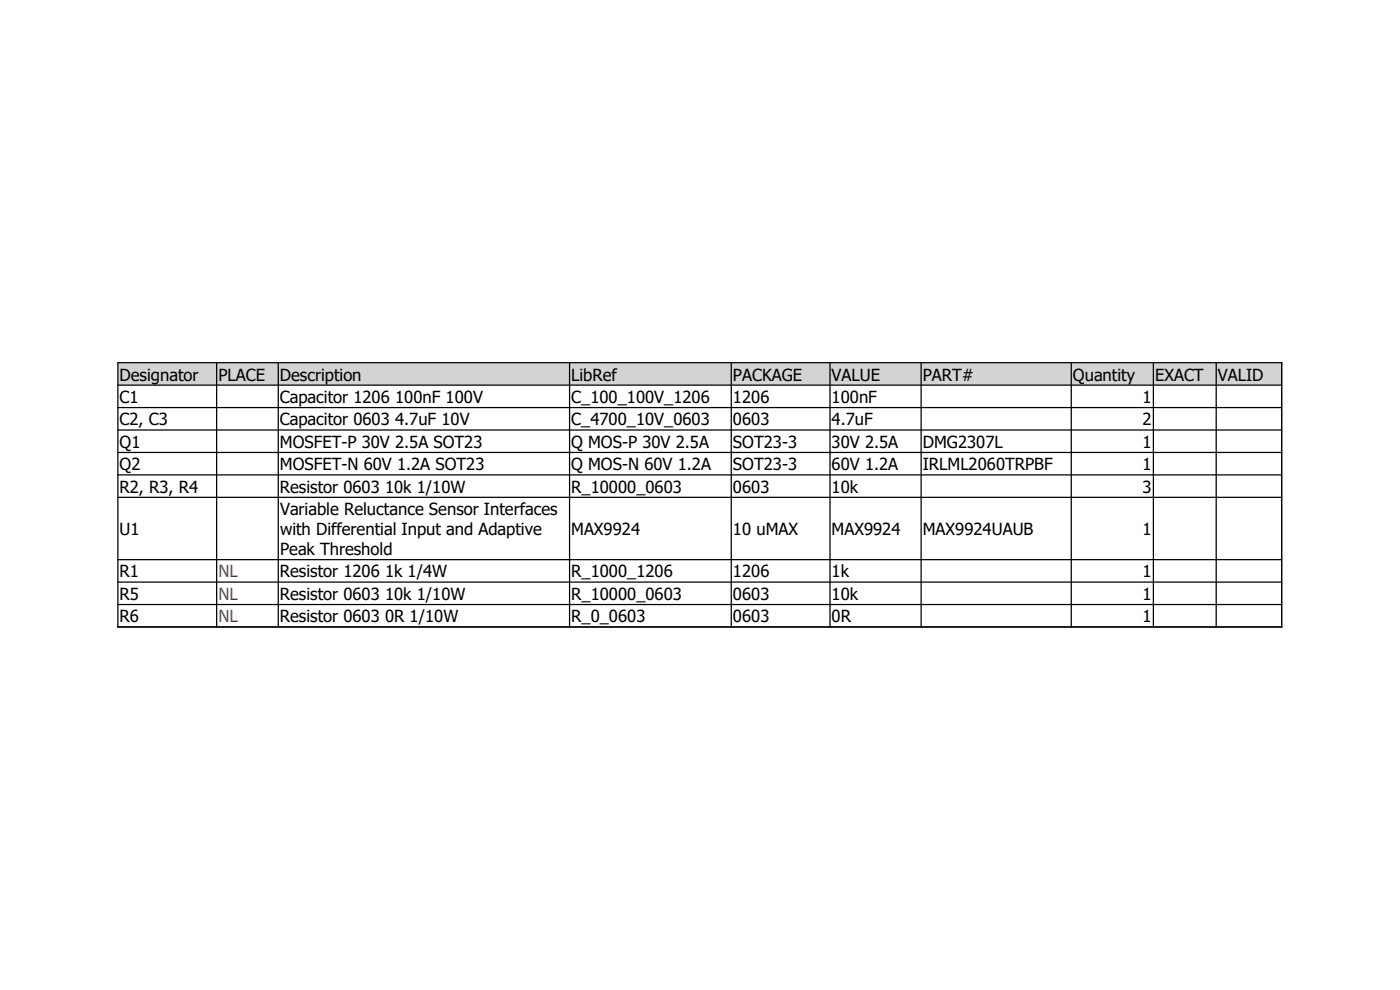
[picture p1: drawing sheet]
<svg xmlns="http://www.w3.org/2000/svg" width="297mm" height="210mm" viewBox="0 0 297 210" stroke-linecap="round" stroke-linejoin="round" font-family="sans-serif">
<defs><g id="words">
<g font-size="3.5">
<text x="25.4" y="80.7">Designator</text>
<text x="46.3" y="80.7">PLACE</text>
<text x="59.4" y="80.7">Description</text>
<text x="121.2" y="80.7">LibRef</text>
<text x="155.5" y="80.7">PACKAGE</text>
<text x="176.4" y="80.7">VALUE</text>
<text x="195.8" y="80.7">PART#</text>
<text x="227.6" y="80.7">Quantity</text>
<text x="245" y="80.7">EXACT</text>
<text x="258.4" y="80.7">VALID</text>
<text x="25.4" y="85.5">C1</text>
<text x="59.4" y="85.5">Capacitor 1206 100nF 100V</text>
<text x="121.2" y="85.5">C_100_100V_1206</text>
<text x="155.5" y="85.5">1206</text>
<text x="176.4" y="85.5">100nF</text>
<text x="242.4" y="85.5">1</text>
<text x="25.4" y="90.2">C2, C3</text>
<text x="25.4" y="95">Q1</text>
<text x="59.4" y="90.2">Capacitor 0603 4.7uF 10V</text>
<text x="59.4" y="95">MOSFET-P 30V 2.5A SOT23</text>
<text x="121.2" y="90.2">C_4700_10V_0603</text>
<text x="121.2" y="95">Q MOS-P 30V 2.5A</text>
<text x="155.5" y="90.2">0603</text>
<text x="155.5" y="95">SOT23-3</text>
<text x="176.4" y="90.2">4.7uF</text>
<text x="176.4" y="95">30V 2.5A</text>
<text x="195.8" y="95">DMG2307L</text>
<text x="242.4" y="90.2">2</text>
<text x="242.4" y="95">1</text>
<text x="25.4" y="99.8">Q2</text>
<text x="59.4" y="99.8">MOSFET-N 60V 1.2A SOT23</text>
<text x="121.2" y="99.8">Q MOS-N 60V 1.2A</text>
<text x="155.5" y="99.8">SOT23-3</text>
<text x="176.4" y="99.8">60V 1.2A</text>
<text x="195.8" y="99.8">IRLML2060TRPBF</text>
<text x="242.4" y="99.8">1</text>
<text x="25.4" y="104.5">R2, R3, R4</text>
<text x="59.4" y="104.5">Resistor 0603 10k 1/10W</text>
<text x="121.2" y="104.5">R_10000_0603</text>
<text x="155.5" y="104.5">0603</text>
<text x="176.4" y="104.5">10k</text>
<text x="242.4" y="104.5">3</text>
<text x="25.4" y="113.5">U1</text>
<text x="59.4" y="109.3">Variable Reluctance Sensor Interfaces</text>
<text x="59.4" y="113.5">with Differential Input and Adaptive</text>
<text x="121.2" y="113.5">MAX9924</text>
<text x="155.5" y="113.5">10 uMAX</text>
<text x="176.4" y="113.5">MAX9924</text>
<text x="195.8" y="113.5">MAX9924UAUB</text>
<text x="242.4" y="113.5">1</text>
<text x="59.4" y="117.8">Peak Threshold</text>
<text x="25.4" y="122.5">R1</text>
<text x="59.4" y="122.5">Resistor 1206 1k 1/4W</text>
<text x="121.2" y="122.5">R_1000_1206</text>
<text x="155.5" y="122.5">1206</text>
<text x="176.4" y="122.5">1k</text>
<text x="242.4" y="122.5">1</text>
<text x="25.4" y="127.3">R5</text>
<text x="59.4" y="127.3">Resistor 0603 10k 1/10W</text>
<text x="121.2" y="127.3">R_10000_0603</text>
<text x="155.5" y="127.3">0603</text>
<text x="176.4" y="127.3">10k</text>
<text x="242.4" y="127.3">1</text>
<text x="25.4" y="132">R6</text>
<text x="59.4" y="132">Resistor 0603 0R 1/10W</text>
<text x="121.2" y="132">R_0_0603</text>
<text x="155.5" y="132">0603</text>
<text x="176.4" y="132">0R</text>
<text x="242.4" y="132">1</text>
</g>
<g font-size="3.5" fill="#c9211e">
<text x="46.3" y="122.5">NL</text>
<text x="46.3" y="127.3">NL</text>
<text x="46.3" y="132">NL</text>
</g>
</g></defs>
<path d="M25 76.9h246.9v4.8h-246.9z" fill-rule="evenodd" fill="#d3d3d3"/>
<g fill="none" stroke="#000" stroke-width=".26">
<path d="M24.9 76.9h247.1M25 76.8v56.3M46 76.8v56.3M59 76.8v56.3M120.8 76.8v56.3M155.1 76.8v56.3M176.1 76.8v56.3M195.4 76.8v56.3M227.3 76.8v56.3M244.7 76.8v56.3M258 76.8v56.3M271.9 76.8v56.3"/>
<path d="M24.9 81.7h247.1M24.9 86.5h247.1M24.9 91.2h247.1M24.9 96h247.1M24.9 100.7h247.1M24.9 105.5h247.1M24.9 118.7h247.1M24.9 123.5h247.1M24.9 128.2h247.1M24.9 133h247.1"/>
</g>
<use href="#words"/>
</svg>
